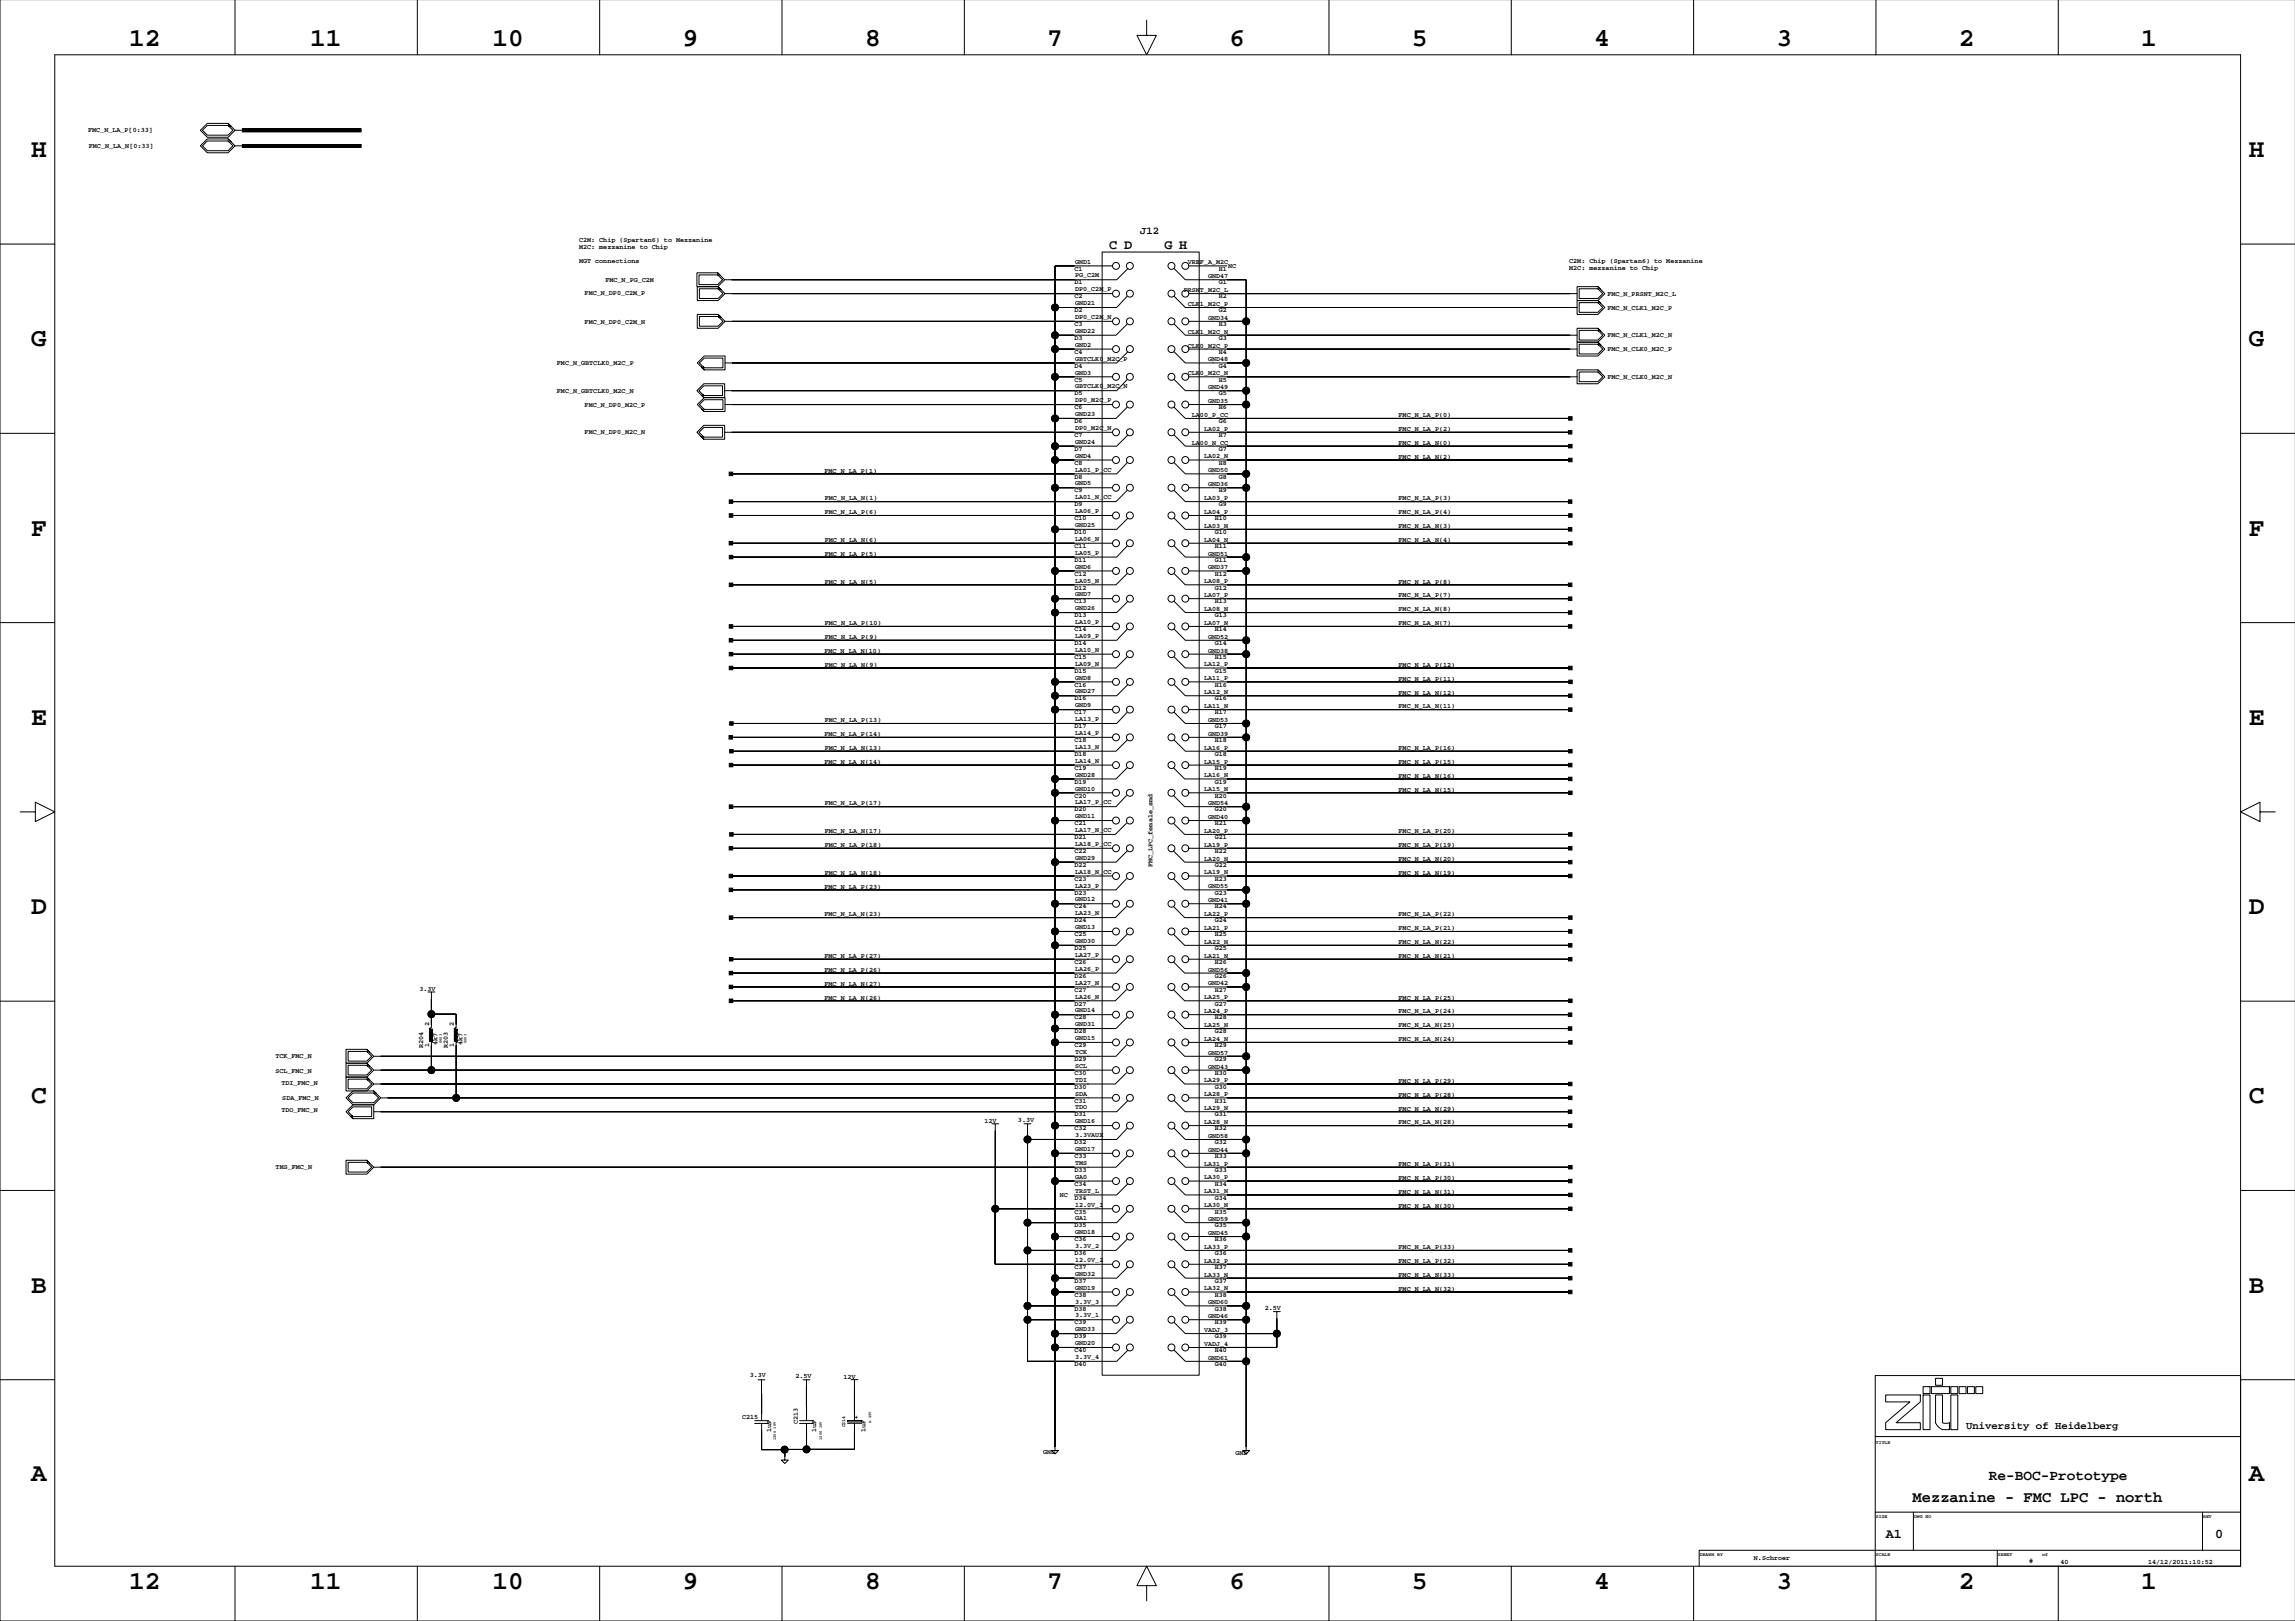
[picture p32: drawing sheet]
<svg xmlns="http://www.w3.org/2000/svg" width="841mm" height="594mm" viewBox="0 0 841 594" stroke-linecap="round" stroke-linejoin="round" font-family="sans-serif">
<defs><g id="words">
<g font-size="9.5">
<text x="47.4" y="16.9">12</text>
<text x="113.6" y="16.9">11</text>
<text x="180.4" y="16.9">10</text>
<text x="250.1" y="16.9">9</text>
<text x="316.9" y="16.9">8</text>
<text x="383.6" y="16.9">7</text>
<text x="450.4" y="16.9">6</text>
<text x="517.2" y="16.9">5</text>
<text x="584" y="16.9">4</text>
<text x="650.8" y="16.9">3</text>
<text x="717.6" y="16.9">2</text>
<text x="784.4" y="16.9">1</text>
<text x="11.4" y="57.5">H</text>
<text x="823.7" y="57.5">H</text>
<text x="11.4" y="126.9">G</text>
<text x="823.7" y="126.9">G</text>
<text x="11.4" y="196.2">F</text>
<text x="823.7" y="196.2">F</text>
<text x="11.4" y="265.5">E</text>
<text x="823.7" y="265.5">E</text>
<text x="11.4" y="334.8">D</text>
<text x="823.7" y="334.8">D</text>
<text x="11.4" y="404.2">C</text>
<text x="823.7" y="404.2">C</text>
<text x="11.4" y="473.5">B</text>
<text x="823.7" y="473.5">B</text>
<text x="11.4" y="542.3">A</text>
<text x="823.7" y="542.3">A</text>
<text x="47.4" y="582.2">12</text>
<text x="113.6" y="582.2">11</text>
<text x="180.4" y="582.2">10</text>
<text x="250.1" y="582.2">9</text>
<text x="316.9" y="582.2">8</text>
<text x="383.6" y="582.2">7</text>
<text x="450.4" y="582.2">6</text>
<text x="517.2" y="582.2">5</text>
<text x="584" y="582.2">4</text>
<text x="650.8" y="582.2">3</text>
<text x="717.6" y="582.2">2</text>
<text x="784.4" y="582.2">1</text>
</g>
<text font-size="5.6" x="700.6" y="550.3">Mezzanine - FMC LPC - north</text>
<text font-size="5.3" x="728.6" y="542">Re-BOC-Prototype</text>
<g font-size="4.9">
<text x="406.3" y="91.2">C D</text>
<text x="426.6" y="91.2">G H</text>
<text x="690.8" y="563.4">A1</text>
<text x="811.4" y="563.4">0</text>
</g>
<g font-size="3.9">
<text x="417.7" y="85.6">J12</text>
<text x="720.2" y="523.5">University of Heidelberg</text>
</g>
<g font-size="2.5">
<text x="32.3" y="48.4">FMC_N_LA_P[0:33]</text>
<text x="32.6" y="54">FMC_N_LA_N[0:33]</text>
<text x="212.1" y="88.7">C2M: Chip (Spartan6) to Mezzanine</text>
<text x="212.1" y="91.2">M2C: mezzanine to Chip</text>
<text x="212.1" y="96.3">MGT connections</text>
<text x="393.6" y="99.1">C1</text>
<text x="393.8" y="96.6">GND1</text>
<text x="393.8" y="101.6">PG_C2M</text>
<text x="435.1" y="96.8">VREF_A_M2C</text>
<text x="442.5" y="101.9">GND47</text>
<text x="446.5" y="99.1">H1</text>
<text x="449.9" y="98.3">NC</text>
<text x="574.8" y="96.3">C2M: Chip (Spartan6) to Mezzanine</text>
<text x="574.8" y="98.9">M2C: mezzanine to Chip</text>
<text x="221.8" y="103.3">FMC_N_PG_C2M</text>
<text x="393.6" y="104.2">D1</text>
<text x="393.8" y="106.7">DP0_C2M_P</text>
<text x="433.6" y="107">PRSNT_M2C_L</text>
<text x="446.5" y="104.2">G1</text>
<text x="214.2" y="108.1">FMC_N_DP0_C2M_P</text>
<text x="393.6" y="109.3">C2</text>
<text x="393.8" y="111.8">GND21</text>
<text x="435.1" y="112">CLK1_M2C_P</text>
<text x="446.5" y="109.3">H2</text>
<text x="588.8" y="113.4">FMC_N_CLK1_M2C_P</text>
<text x="588.8" y="108.3">FMC_N_PRSNT_M2C_L</text>
<text x="214.2" y="118.5">FMC_N_DP0_C2M_N</text>
<text x="393.6" y="114.4">D2</text>
<text x="393.6" y="119.4">C3</text>
<text x="393.8" y="116.9">DP0_C2M_N</text>
<text x="442.5" y="117.1">GND34</text>
<text x="446.5" y="114.4">G2</text>
<text x="446.5" y="119.4">H3</text>
<text x="393.6" y="124.5">D3</text>
<text x="393.8" y="122">GND22</text>
<text x="435.1" y="122.2">CLK1_M2C_N</text>
<text x="446.5" y="124.5">G3</text>
<text x="588.8" y="123.6">FMC_N_CLK1_M2C_N</text>
<text x="393.6" y="129.6">C4</text>
<text x="393.8" y="127">GND2</text>
<text x="435.1" y="127.3">CLK0_M2C_P</text>
<text x="446.5" y="129.6">H4</text>
<text x="588.8" y="128.6">FMC_N_CLK0_M2C_P</text>
<text x="204" y="133.8">FMC_N_GBTCLK0_M2C_P</text>
<text x="393.6" y="134.7">D4</text>
<text x="393.8" y="137.2">GND3</text>
<text x="393.8" y="132.1">GBTCLK0_M2C_P</text>
<text x="435.1" y="137.4">CLK0_M2C_N</text>
<text x="442.5" y="132.4">GND48</text>
<text x="446.5" y="134.7">G4</text>
<text x="204" y="143.9">FMC_N_GBTCLK0_M2C_N</text>
<text x="393.6" y="139.7">C5</text>
<text x="393.8" y="142.3">GBTCLK0_M2C_N</text>
<text x="442.5" y="142.5">GND49</text>
<text x="446.5" y="139.7">H5</text>
<text x="588.8" y="138.8">FMC_N_CLK0_M2C_N</text>
<text x="214.2" y="149">FMC_N_DP0_M2C_P</text>
<text x="393.6" y="144.8">D5</text>
<text x="393.6" y="149.9">C6</text>
<text x="393.8" y="147.3">DP0_M2C_P</text>
<text x="442.5" y="147.6">GND35</text>
<text x="446.5" y="144.8">G5</text>
<text x="446.5" y="149.9">H6</text>
<text x="393.6" y="155">D6</text>
<text x="393.8" y="152.4">GND23</text>
<text x="436.6" y="152.7">LA00_P_CC</text>
<text x="446.5" y="155">G6</text>
<text x="512.3" y="152.8">FMC_N_LA_P(0)</text>
<text x="214.2" y="159.1">FMC_N_DP0_M2C_N</text>
<text x="393.6" y="160.1">C7</text>
<text x="393.8" y="157.5">DP0_M2C_N</text>
<text x="441" y="157.8">LA02_P</text>
<text x="446.5" y="160.1">H7</text>
<text x="512.3" y="157.9">FMC_N_LA_P(2)</text>
<text x="393.6" y="165.1">D7</text>
<text x="393.8" y="167.7">GND4</text>
<text x="393.8" y="162.6">GND24</text>
<text x="436.6" y="162.8">LA00_N_CC</text>
<text x="441" y="167.9">LA02_N</text>
<text x="446.5" y="165.1">G7</text>
<text x="512.3" y="163">FMC_N_LA_N(0)</text>
<text x="302" y="173.1">FMC_N_LA_P(1)</text>
<text x="393.6" y="170.2">C8</text>
<text x="393.8" y="172.7">LA01_P_CC</text>
<text x="442.5" y="173">GND50</text>
<text x="446.5" y="170.2">H8</text>
<text x="512.3" y="168.1">FMC_N_LA_N(2)</text>
<text x="393.6" y="175.3">D8</text>
<text x="393.8" y="177.8">GND5</text>
<text x="442.5" y="178.1">GND36</text>
<text x="446.5" y="175.3">G8</text>
<text x="302.1" y="183.3">FMC_N_LA_N(1)</text>
<text x="393.6" y="185.5">D9</text>
<text x="393.6" y="180.4">C9</text>
<text x="393.8" y="182.9">LA01_N_CC</text>
<text x="441" y="183.2">LA03_P</text>
<text x="446.5" y="185.5">G9</text>
<text x="446.5" y="180.4">H9</text>
<text x="512.3" y="183.3">FMC_N_LA_P(3)</text>
<text x="302.1" y="188.4">FMC_N_LA_P(6)</text>
<text x="393.6" y="190.5">C10</text>
<text x="393.8" y="188">LA06_P</text>
<text x="441" y="188.2">LA04_P</text>
<text x="445" y="190.5">H10</text>
<text x="512.3" y="188.4">FMC_N_LA_P(4)</text>
<text x="393.6" y="195.6">D10</text>
<text x="393.8" y="193.1">GND25</text>
<text x="441" y="193.3">LA03_N</text>
<text x="445" y="195.6">G10</text>
<text x="512.3" y="193.4">FMC_N_LA_N(3)</text>
<text x="302.1" y="203.6">FMC_N_LA_P(5)</text>
<text x="302.1" y="198.5">FMC_N_LA_N(6)</text>
<text x="393.6" y="200.7">C11</text>
<text x="393.8" y="198.1">LA06_N</text>
<text x="393.8" y="203.2">LA05_P</text>
<text x="441" y="198.4">LA04_N</text>
<text x="442.5" y="203.5">GND51</text>
<text x="445" y="200.7">H11</text>
<text x="512.3" y="198.5">FMC_N_LA_N(4)</text>
<text x="393.6" y="205.8">D11</text>
<text x="393.8" y="208.3">GND6</text>
<text x="442.5" y="208.5">GND37</text>
<text x="445" y="205.8">G11</text>
<text x="302.1" y="213.8">FMC_N_LA_N(5)</text>
<text x="393.6" y="215.9">D12</text>
<text x="393.6" y="210.9">C12</text>
<text x="393.8" y="213.4">LA05_N</text>
<text x="441" y="213.6">LA08_P</text>
<text x="445" y="215.9">G12</text>
<text x="445" y="210.9">H12</text>
<text x="512.3" y="213.8">FMC_N_LA_P(8)</text>
<text x="393.6" y="221">C13</text>
<text x="393.8" y="218.5">GND7</text>
<text x="441" y="218.7">LA07_P</text>
<text x="445" y="221">H13</text>
<text x="512.3" y="218.8">FMC_N_LA_P(7)</text>
<text x="393.6" y="226.1">D13</text>
<text x="393.8" y="223.5">GND26</text>
<text x="441" y="223.8">LA08_N</text>
<text x="445" y="226.1">G13</text>
<text x="512.3" y="223.9">FMC_N_LA_N(8)</text>
<text x="302.1" y="229">FMC_N_LA_P(10)</text>
<text x="393.6" y="231.2">C14</text>
<text x="393.8" y="228.6">LA10_P</text>
<text x="393.8" y="233.7">LA09_P</text>
<text x="441" y="228.9">LA07_N</text>
<text x="442.5" y="233.9">GND52</text>
<text x="445" y="231.2">H14</text>
<text x="512.3" y="229">FMC_N_LA_N(7)</text>
<text x="302" y="239.2">FMC_N_LA_N(10)</text>
<text x="302.1" y="234.1">FMC_N_LA_P(9)</text>
<text x="393.6" y="236.2">D14</text>
<text x="393.8" y="238.8">LA10_N</text>
<text x="442.5" y="239">GND38</text>
<text x="445" y="236.2">G14</text>
<text x="302.1" y="244.2">FMC_N_LA_N(9)</text>
<text x="393.6" y="241.3">C15</text>
<text x="393.8" y="243.8">LA09_N</text>
<text x="441" y="244.1">LA12_P</text>
<text x="445" y="241.3">H15</text>
<text x="512.3" y="244.2">FMC_N_LA_P(12)</text>
<text x="393.6" y="246.4">D15</text>
<text x="393.6" y="251.5">C16</text>
<text x="393.8" y="248.9">GND8</text>
<text x="441" y="249.2">LA11_P</text>
<text x="445" y="246.4">G15</text>
<text x="445" y="251.5">H16</text>
<text x="512.3" y="249.3">FMC_N_LA_P(11)</text>
<text x="393.6" y="256.6">D16</text>
<text x="393.8" y="254">GND27</text>
<text x="441" y="254.3">LA12_N</text>
<text x="445" y="256.6">G16</text>
<text x="512.3" y="254.4">FMC_N_LA_N(12)</text>
<text x="393.6" y="261.6">C17</text>
<text x="393.8" y="259.1">GND9</text>
<text x="441" y="259.3">LA11_N</text>
<text x="445" y="261.6">H17</text>
<text x="512.3" y="259.5">FMC_N_LA_N(11)</text>
<text x="302" y="269.6">FMC_N_LA_P(14)</text>
<text x="302.1" y="264.6">FMC_N_LA_P(13)</text>
<text x="393.6" y="266.7">D17</text>
<text x="393.8" y="269.2">LA14_P</text>
<text x="393.8" y="264.2">LA13_P</text>
<text x="442.5" y="269.5">GND39</text>
<text x="442.5" y="264.4">GND53</text>
<text x="445" y="266.7">G17</text>
<text x="302.1" y="274.7">FMC_N_LA_N(13)</text>
<text x="393.6" y="271.8">C18</text>
<text x="393.8" y="274.3">LA13_N</text>
<text x="441" y="274.6">LA16_P</text>
<text x="445" y="271.8">H18</text>
<text x="512.3" y="274.7">FMC_N_LA_P(16)</text>
<text x="302" y="279.8">FMC_N_LA_N(14)</text>
<text x="393.6" y="276.9">D18</text>
<text x="393.6" y="282">C19</text>
<text x="393.8" y="279.4">LA14_N</text>
<text x="441" y="279.7">LA15_P</text>
<text x="445" y="276.9">G18</text>
<text x="445" y="282">H19</text>
<text x="512.3" y="279.8">FMC_N_LA_P(15)</text>
<text x="393.6" y="287">D19</text>
<text x="393.8" y="284.5">GND28</text>
<text x="441" y="284.7">LA16_N</text>
<text x="445" y="287">G19</text>
<text x="512.3" y="284.9">FMC_N_LA_N(16)</text>
<text x="393.6" y="292.1">C20</text>
<text x="393.8" y="289.6">GND10</text>
<text x="441" y="289.8">LA15_N</text>
<text x="445" y="292.1">H20</text>
<text x="512.3" y="289.9">FMC_N_LA_N(15)</text>
<text x="302.1" y="295">FMC_N_LA_P(17)</text>
<text x="393.6" y="297.2">D20</text>
<text x="393.8" y="299.7">GND11</text>
<text x="393.8" y="294.6">LA17_P_CC</text>
<text x="442.5" y="300">GND40</text>
<text x="442.5" y="294.9">GND54</text>
<text x="445" y="297.2">G20</text>
<text x="302.1" y="305.2">FMC_N_LA_N(17)</text>
<text x="393.6" y="302.3">C21</text>
<text x="393.8" y="304.8">LA17_N_CC</text>
<text x="441" y="305">LA20_P</text>
<text x="445" y="302.3">H21</text>
<text x="512.3" y="305.2">FMC_N_LA_P(20)</text>
<text x="302.1" y="310.3">FMC_N_LA_P(18)</text>
<text x="393.6" y="307.3">D21</text>
<text x="393.8" y="309.9">LA18_P_CC</text>
<text x="441" y="310.1">LA19_P</text>
<text x="445" y="307.3">G21</text>
<text x="512.3" y="310.3">FMC_N_LA_P(19)</text>
<text x="393.6" y="317.5">D22</text>
<text x="393.6" y="312.4">C22</text>
<text x="393.8" y="314.9">GND29</text>
<text x="422.2" y="317.6" transform="rotate(-90 422.2 317.6)">FMC_LPC_female_smd</text>
<text x="441" y="315.2">LA20_N</text>
<text x="445" y="317.5">G22</text>
<text x="445" y="312.4">H22</text>
<text x="512.3" y="315.3">FMC_N_LA_N(20)</text>
<text x="302.1" y="320.4">FMC_N_LA_N(18)</text>
<text x="393.6" y="322.6">C23</text>
<text x="393.8" y="320">LA18_N_CC</text>
<text x="441" y="320.3">LA19_N</text>
<text x="445" y="322.6">H23</text>
<text x="512.3" y="320.4">FMC_N_LA_N(19)</text>
<text x="302" y="325.5">FMC_N_LA_P(23)</text>
<text x="393.6" y="327.7">D23</text>
<text x="393.8" y="325.1">LA23_P</text>
<text x="442.5" y="325.4">GND55</text>
<text x="445" y="327.7">G23</text>
<text x="302" y="335.7">FMC_N_LA_N(23)</text>
<text x="393.6" y="332.7">C24</text>
<text x="393.8" y="330.2">GND12</text>
<text x="393.8" y="335.3">LA23_N</text>
<text x="441" y="335.5">LA22_P</text>
<text x="442.5" y="330.4">GND41</text>
<text x="445" y="332.7">H24</text>
<text x="512.3" y="335.7">FMC_N_LA_P(22)</text>
<text x="393.6" y="337.8">D24</text>
<text x="393.8" y="340.3">GND13</text>
<text x="441" y="340.6">LA21_P</text>
<text x="445" y="337.8">G24</text>
<text x="512.3" y="340.7">FMC_N_LA_P(21)</text>
<text x="393.6" y="348">D25</text>
<text x="393.6" y="342.9">C25</text>
<text x="393.8" y="345.4">GND30</text>
<text x="441" y="345.7">LA22_N</text>
<text x="445" y="348">G25</text>
<text x="445" y="342.9">H25</text>
<text x="512.3" y="345.8">FMC_N_LA_N(22)</text>
<text x="302" y="350.9">FMC_N_LA_P(27)</text>
<text x="393.6" y="353.1">C26</text>
<text x="393.8" y="350.5">LA27_P</text>
<text x="441" y="350.8">LA21_N</text>
<text x="445" y="353.1">H26</text>
<text x="512.3" y="350.9">FMC_N_LA_N(21)</text>
<text x="302" y="356">FMC_N_LA_P(26)</text>
<text x="393.6" y="358.1">D26</text>
<text x="393.8" y="355.6">LA26_P</text>
<text x="442.5" y="355.8">GND56</text>
<text x="445" y="358.1">G26</text>
<text x="153.6" y="362.9">3.3V</text>
<text x="302" y="361">FMC_N_LA_N(27)</text>
<text x="393.6" y="363.2">C27</text>
<text x="393.8" y="360.7">LA27_N</text>
<text x="393.8" y="365.7">LA26_N</text>
<text x="441" y="366">LA25_P</text>
<text x="442.5" y="360.9">GND42</text>
<text x="445" y="363.2">H27</text>
<text x="302" y="366.1">FMC_N_LA_N(26)</text>
<text x="393.6" y="368.3">D27</text>
<text x="393.8" y="370.8">GND14</text>
<text x="441" y="371.1">LA24_P</text>
<text x="445" y="368.3">G27</text>
<text x="512.3" y="371.2">FMC_N_LA_P(24)</text>
<text x="512.3" y="366.1">FMC_N_LA_P(25)</text>
<text x="157.2" y="375.7" transform="rotate(-90 157.2 375.7)">2</text>
<text x="166.3" y="375.7" transform="rotate(-90 166.3 375.7)">2</text>
<text x="393.6" y="373.4">C28</text>
<text x="393.8" y="375.9">GND31</text>
<text x="441" y="376.1">LA25_N</text>
<text x="445" y="373.4">H28</text>
<text x="512.3" y="376.3">FMC_N_LA_N(25)</text>
<text x="155" y="384" transform="rotate(-90 155 384)">R204</text>
<text x="157.2" y="383.4" transform="rotate(-90 157.2 383.4)">1</text>
<text x="160.3" y="382.7" transform="rotate(-90 160.3 382.7)">4k7</text>
<text x="164" y="384" transform="rotate(-90 164 384)">R203</text>
<text x="166.3" y="383.4" transform="rotate(-90 166.3 383.4)">1</text>
<text x="169.4" y="382.7" transform="rotate(-90 169.4 382.7)">4k7</text>
<text x="393.6" y="378.5">D28</text>
<text x="393.6" y="383.5">C29</text>
<text x="393.8" y="381">GND15</text>
<text x="441" y="381.2">LA24_N</text>
<text x="445" y="378.5">G28</text>
<text x="445" y="383.5">H29</text>
<text x="512.3" y="381.4">FMC_N_LA_N(24)</text>
<text x="100.9" y="387.6">TCK_FMC_N</text>
<text x="393.6" y="388.6">D29</text>
<text x="393.8" y="386.1">TCK</text>
<text x="442.5" y="386.3">GND57</text>
<text x="445" y="388.6">G29</text>
<text x="100.9" y="393">SCL_FMC_N</text>
<text x="393.6" y="393.7">C30</text>
<text x="393.8" y="391.1">SCL</text>
<text x="442.5" y="391.4">GND43</text>
<text x="445" y="393.7">H30</text>
<text x="103.1" y="397.3">TDI_FMC_N</text>
<text x="393.6" y="398.8">D30</text>
<text x="393.8" y="401.3">SDA</text>
<text x="393.8" y="396.2">TDI</text>
<text x="441" y="401.5">LA28_P</text>
<text x="441" y="396.5">LA29_P</text>
<text x="445" y="398.8">G30</text>
<text x="512.3" y="401.7">FMC_N_LA_P(28)</text>
<text x="512.3" y="396.6">FMC_N_LA_P(29)</text>
<text x="103.1" y="407.5">TDO_FMC_N</text>
<text x="103.4" y="402.8">SDA_FMC_N</text>
<text x="393.6" y="403.8">C31</text>
<text x="393.8" y="406.4">TDO</text>
<text x="441" y="406.6">LA29_N</text>
<text x="445" y="403.8">H31</text>
<text x="512.3" y="406.8">FMC_N_LA_N(29)</text>
<text x="360.6" y="411.2">12V</text>
<text x="372.9" y="411">3.3V</text>
<text x="393.6" y="408.9">D31</text>
<text x="393.8" y="411.4">GND16</text>
<text x="441" y="411.7">LA28_N</text>
<text x="445" y="408.9">G31</text>
<text x="512.3" y="411.8">FMC_N_LA_N(28)</text>
<text x="393.6" y="419.1">D32</text>
<text x="393.6" y="414">C32</text>
<text x="393.8" y="416.5">3.3VAUX</text>
<text x="442.5" y="416.8">GND58</text>
<text x="445" y="419.1">G32</text>
<text x="445" y="414">H32</text>
<text x="393.6" y="424.2">C33</text>
<text x="393.8" y="421.6">GND17</text>
<text x="442.5" y="421.9">GND44</text>
<text x="445" y="424.2">H33</text>
<text x="101" y="428.2">TMS_FMC_N</text>
<text x="393.6" y="429.2">D33</text>
<text x="393.8" y="431.8">GA0</text>
<text x="393.8" y="426.7">TMS</text>
<text x="441" y="426.9">LA31_P</text>
<text x="445" y="429.2">G33</text>
<text x="512.3" y="427.1">FMC_N_LA_P(31)</text>
<text x="393.6" y="434.3">C34</text>
<text x="393.8" y="436.8">TRST_L</text>
<text x="441" y="432">LA30_P</text>
<text x="441" y="437.1">LA31_N</text>
<text x="445" y="434.3">H34</text>
<text x="512.3" y="432.2">FMC_N_LA_P(30)</text>
<text x="512.3" y="437.2">FMC_N_LA_N(31)</text>
<text x="388.3" y="438.5">NC</text>
<text x="393.6" y="439.4">D34</text>
<text x="393.8" y="441.9">12.0V_1</text>
<text x="441" y="442.2">LA30_N</text>
<text x="445" y="439.4">G34</text>
<text x="512.3" y="442.3">FMC_N_LA_N(30)</text>
<text x="393.6" y="449.6">D35</text>
<text x="393.6" y="444.5">C35</text>
<text x="393.8" y="447">GA1</text>
<text x="442.5" y="447.3">GND59</text>
<text x="445" y="449.6">G35</text>
<text x="445" y="444.5">H35</text>
<text x="393.6" y="454.6">C36</text>
<text x="393.8" y="452.1">GND18</text>
<text x="442.5" y="452.3">GND45</text>
<text x="445" y="454.6">H36</text>
<text x="393.6" y="459.7">D36</text>
<text x="393.8" y="457.2">3.3V_2</text>
<text x="441" y="457.4">LA33_P</text>
<text x="445" y="459.7">G36</text>
<text x="512.3" y="457.5">FMC_N_LA_P(33)</text>
<text x="393.6" y="464.8">C37</text>
<text x="393.8" y="462.2">12.0V_2</text>
<text x="393.8" y="467.3">GND32</text>
<text x="441" y="462.5">LA32_P</text>
<text x="441" y="467.6">LA33_N</text>
<text x="445" y="464.8">H37</text>
<text x="512.3" y="462.6">FMC_N_LA_P(32)</text>
<text x="512.3" y="467.7">FMC_N_LA_N(33)</text>
<text x="393.6" y="469.9">D37</text>
<text x="393.8" y="472.4">GND19</text>
<text x="441" y="472.6">LA32_N</text>
<text x="445" y="469.9">G37</text>
<text x="512.3" y="472.8">FMC_N_LA_N(32)</text>
<text x="393.6" y="475">C38</text>
<text x="393.8" y="477.5">3.3V_3</text>
<text x="442.5" y="477.7">GND60</text>
<text x="445" y="475">H38</text>
<text x="463.3" y="479.7">2.5V</text>
<text x="393.6" y="480">D38</text>
<text x="393.6" y="485.1">C39</text>
<text x="393.8" y="482.6">3.3V_1</text>
<text x="442.5" y="482.8">GND46</text>
<text x="445" y="480">G38</text>
<text x="445" y="485.1">H39</text>
<text x="393.6" y="490.2">D39</text>
<text x="393.8" y="487.6">GND33</text>
<text x="441" y="487.9">VADJ_3</text>
<text x="445" y="490.2">G39</text>
<text x="393.6" y="495.3">C40</text>
<text x="393.8" y="492.7">GND20</text>
<text x="393.8" y="497.8">3.3V_4</text>
<text x="441" y="493">VADJ_4</text>
<text x="445" y="495.3">H40</text>
<text x="393.6" y="500.3">D40</text>
<text x="442.5" y="498">GND61</text>
<text x="445" y="500.3">G40</text>
<text x="274.7" y="504.5">3.3V</text>
<text x="291.3" y="504.6">2.5V</text>
<text x="308.9" y="504.9">12V</text>
<text x="271.9" y="519.7">C215</text>
<text x="292.2" y="521.7" transform="rotate(-90 292.2 521.7)">C213</text>
<text x="313" y="519.7">+</text>
<text x="282.5" y="524.5" transform="rotate(-90 282.5 524.5)">1uF</text>
<text x="299" y="524.5" transform="rotate(-90 299 524.5)">1uF</text>
<text x="317" y="524.4" transform="rotate(-90 317 524.4)">1uF</text>
<text x="382.1" y="532.6">GND</text>
<text x="452.5" y="533">GND</text>
<text x="642.5" y="571.6">N.Schroer</text>
<text x="743.3" y="572.6">#</text>
<text x="754.7" y="573">40</text>
<text x="786.9" y="573">14/12/2011:10:52</text>
</g>
<g font-size="1.8">
<text x="309.6" y="522.8" transform="rotate(-90 309.6 522.8)">C214</text>
<text x="687.2" y="528.9">TITLE</text>
<text x="687.2" y="555.8">SIZE</text>
<text x="701.1" y="555.8">DWG NO</text>
<text x="807" y="555.8">REV</text>
<text x="622.7" y="569.8">DRAWN BY</text>
<text x="687.2" y="569.8">SCALE</text>
<text x="731.9" y="569.8">SHEET</text>
<text x="748.1" y="569.8">of</text>
</g>
<g font-size="1.4">
<text x="161.9" y="382.1" transform="rotate(-90 161.9 382.1)">0603</text>
<text x="170.9" y="382.1" transform="rotate(-90 170.9 382.1)">0603</text>
<text x="319.1" y="521.2" transform="rotate(-90 319.1 521.2)">A 25V</text>
<text x="284.2" y="527.5" transform="rotate(-90 284.2 527.5)">1206 16V</text>
<text x="301.1" y="527.4" transform="rotate(-90 301.1 527.4)">1206 16V</text>
</g>
</g></defs>
<g fill="none" stroke="#000" stroke-width=".37">
<path d="M0 -.1v593.8h840.7M86.1 0v20.1M152.9 0v20.1M219.7 0v20.1M286.4 0v20.1M353.2 0v20.1M420 7.4v5.6h3.6l-3.6 7.1-3.5-7.1h3.5M486.8 0v20.1M553.6 0v20.1M620.4 0v20.1M687.2 0v20.1M754 0v20.1"/>
<path d="M20.1 20.1h800.6v553.6h-800.6zM83.6 45.2l1 1-1-1h-7.7l-2.5 2.5 2.5 2.6h7.7l2.5-2.6-1.5-1.5M83.6 46l.2 .2-.2-.2h-7.7l-1.7 1.7 1.7 1.8h7.7l1.7-1.8-1.5-1.5M83.6 50.9l1 1-1-1h-7.7l-2.5 2.5 2.5 2.6h7.7l2.5-2.6-1.5-1.5M83.6 51.6l.2 .3-.2-.3h-7.7l-1.7 1.8 1.7 1.8h7.7l1.7-1.8-1.5-1.5M86.1 47.7h2.5M86.1 53.4h2.5M88.6 47.7h.1M88.6 53.4h.1M0 89.4h20.1M262.9 99.9l1 1-1-1h-7.6v5.1h7.6l2.5-2.5-1.5-1.6M403.7 92.3h35.6v411.4h-35.6z"/>
<path d="M407.5 97.4h-21v433.9h-1.3l1.3 1.2 1.2-1.2h-1.2M413.1 98.4l-4 4.1h-143.7M430.1 98.4l4.1 4.1h22.3v428.8h-1.3l1.3 1.2 1.2-1.2h-1.2M435.5 97.4h13.9M820.7 89.4h20M262.9 100.7l.3 .2-.3-.2h-6.9v3.5h6.9l1.8-1.7-1.5-1.6M263 105.8l.3 .2-.3-.2h-6.8v3.5h6.8l1.8-1.8-1.5-1.5M263 105l1.1 1-1.1-1h-7.6v5.1h7.6l2.6-2.6-1.5-1.5M263 115.9l.3 .3-.3-.3h-6.8v3.6h6.8l1.8-1.8-1.5-1.5M263 115.2l1.1 1-1.1-1h-7.6v5h7.6l2.6-2.5-1.5-1.5M265.6 107.5h141.9M265.6 117.7h141.9"/>
<path d="M268 102.5h.1M268.1 107.5h.1M268.1 117.7h.1M412.9 108.6l-3.8 4h-22.6M412.9 118.7l-4.1 4.1h-22.3M430.1 108.6l4.1 4h143.5M430.1 118.7l4.1 4.1h143.5M435.5 107.5h142.2M435.5 117.7h21M575.2 112.6h.1M575.2 107.5h.1M585.3 110.8l.3 .3-.3-.3h-6.8v3.6h6.8l1.8-1.8-1.5-1.5"/>
<path d="M585.3 110.1l1 1-1-1h-7.6v5.1h7.6l2.6-2.6-1.6-1.5M585.3 105.8l.3 .2-.3-.2h-6.8v3.5h6.8l1.8-1.8-1.5-1.5M585.3 105l1 1-1-1h-7.6v5.1h7.6l2.6-2.6-1.6-1.5M256.9 134.5l-1.5-1.6 2.6-2.5h7.6v5.1h-7.6l-1.1-1 1.1 1M257.7 134.5l-1.5-1.6 1.8-1.7h6.8v3.5h-6.8l-.3-.2 .3 .2M268.1 132.9h.1M386.5 127.9h.1M386.5 122.8h.1M386.5 127.9h21M386.5 138h21M412.9 139l-3.8 4.1h-143.7M413.1 128.9l-4 4h-143.5"/>
<path d="M430.1 128.9l4.1 4h22.3M430.1 139l4.1 4.1h22.3M435.5 127.9h142.2M435.5 138h142.2M456.5 132.9h.1M575.2 122.8h.1M575.2 127.9h.1M575.2 138h.1M585.3 121l.3 .3-.3-.3h-6.8v3.6h6.8l1.8-1.8-1.5-1.5M585.3 120.2l1 1.1-1-1.1h-7.6v5.1h7.6l2.6-2.5-1.6-1.5M585.3 126.1l.3 .2-.3-.2h-6.8v3.5h6.8l1.8-1.7-1.5-1.6M585.3 125.3l1 1-1-1h-7.6v5.1h7.6l2.6-2.5-1.6-1.6"/>
<path d="M585.3 136.2l.3 .3-.3-.3h-6.8v3.6h6.8l1.8-1.8-1.5-1.5M585.3 135.5l1 1-1-1h-7.6v5.1h7.6l2.6-2.6-1.6-1.5M0 158.7h20.1M256.8 159.9l-1.5-1.6 2.5-2.5h7.6v5.1h-7.6l-1-1 1 1M256.8 144.6l-1.5-1.5 2.5-2.5h7.6v5h-7.6l-1-1 1 1M256.9 149.7l-1.5-1.5 2.6-2.6h7.6v5.1h-7.6l-1.1-1 1.1 1M257.6 159.9l-1.6-1.6 1.8-1.7h6.9v3.5h-6.9l-.2-.2 .2 .2M257.6 144.6l-1.6-1.5 1.8-1.8h6.9v3.6h-6.9l-.2-.3 .2 .3M257.7 149.7l-1.5-1.5 1.8-1.8h6.8v3.6h-6.8l-.3-.3 .3 .3M265.4 158.3h142.1M265.6 148.2h141.9M268 158.3h.1"/>
<path d="M268 143.1h.1M268.1 148.2h.1M412.9 149.2l-4.1 4.1h-22.3M413.1 159.4l-4 4h-22.6M430.1 149.2l4.1 4.1h141M430.1 159.4l4.1 4h141M435.5 148.2h21M435.5 158.3h139.6M820.7 158.7h20M386.5 168.5h21M386.5 178.6h21M412.9 169.5l-3.8 4.1h-141.4"/>
<path d="M412.9 179.7l-4.1 4h-141M430.1 169.5l4.1 4.1h22.3M430.1 179.7l4.1 4h140.9M435.5 168.5h139.7M435.5 178.6h21M267.7 199h139.8M267.8 188.8h139.7M412.9 200l-3.8 4h-141.3M413.1 189.8l-4 4.1h-22.6M430.1 189.8l4.1 4.1h140.9M430.1 200l4.1 4h22.3M435.5 188.8h139.7"/>
<path d="M435.5 199h139.7M386.5 209.1h21M386.5 219.3h21M412.9 210.1l-4.1 4.1h-141M430.1 210.1l4.1 4.1h140.9M435.5 209.1h21M435.5 219.3h139.6M0 228h20.1M267.8 229.4h139.7M267.8 239.6h139.7M412.9 230.5l-3.8 4h-141.3M413.1 220.3l-4 4.1h-22.6"/>
<path d="M430.1 220.3l4.1 4.1h140.9M430.1 230.5l4.1 4h22.3M435.5 229.4h139.6M435.5 239.6h21M820.7 228h20M386.5 249.8h21M386.5 259.9h21M412.9 240.6l-4.1 4.1h-141M413.1 250.8l-4 4h-22.6M430.1 240.6l4.1 4.1h141M430.1 250.8l4.1 4h141M435.5 249.8h139.8"/>
<path d="M435.5 259.9h139.7M267.7 270.1h139.8M412.9 260.9l-3.8 4.1h-141.2M412.9 271.1l-4.1 4h-140.9M430.1 260.9l4.1 4.1h22.3M430.1 271.1l4.1 4h141M435.5 270.1h21M456.5 270.1h.1M7.4 297.4h5.6v-3.6l7.1 3.6-7.1 3.5v-3.5M267.8 280.2h139.5M267.8 295.5h130.8M386.5 285.3h.1"/>
<path d="M386.5 290.4h20.8M386.5 285.3h12.1M412.6 291.4l-3.8 4.1h-10.4M412.9 281.2l-4.1 4.1h-10.4M429.9 281.2l4 4.1h10.2M429.9 291.4l4 4.1h10.2M435.2 280.2h8.9M435.2 290.4h8.9M444.3 280.2h130.9M444.3 290.4h130.9M444.3 285.3h130.9M444.3 295.5h12.2"/>
<path d="M827.9 297.4v-3.6l-7.2 3.6 7.2 3.5v-3.5h5.5M267.7 310.7h139.6M267.9 305.6h130.7M386.5 300.5h20.8M386.5 315.8h12.1M412.6 301.6l-4.1 4h-10.1M412.9 311.7l-4.1 4.1h-10.4M429.9 301.6l4 4h10.2M429.9 311.7l4 4.1h10.2M435.2 300.5h8.9M435.2 310.7h8.9M444.3 300.5h12.2"/>
<path d="M444.3 310.7h130.9M444.3 305.6h130.9M444.3 315.8h130.9M267.7 320.9h139.6M267.7 325.9h130.9M267.8 336.1h130.8M386.5 331h20.8M412.6 321.9l-3.8 4h-10.4M412.6 332l-4.1 4.1h-10.1M429.9 321.9l4 4h10.2M429.9 332l4 4.1h10.2M435.2 320.9h8.9"/>
<path d="M435.2 331h8.9M444.3 320.9h130.9M444.3 331h12.2M444.3 325.9h12.2M444.3 336.1h130.9M267.7 356.4h130.9M267.8 351.3h139.5M386.5 341.2h20.8M386.5 346.3h12.1M412.6 352.3l-3.8 4.1h-10.4M412.9 342.2l-4.1 4.1h-10.4M429.9 342.2l4 4.1h10.2"/>
<path d="M429.9 352.3l4 4.1h10.2M435.2 341.2h8.9M435.2 351.3h8.9M444.3 341.2h130.9M444.3 351.3h130.9M444.3 346.3h130.9M444.3 356.4h12.2M0 366.7h20.1M156.8 363.3h1.2v13l-.7 .5 1.2 .2-1.2 .3 1.2 .2-1.2 .3 1.2 .2-1.2 .3 1.2 .2-1.2 .3 1.2 .2-1.2 .3 1.2 .3-1.2 .2 1.2 .3-1.2 .2 1.2 .3-1.2 .2 1.2 .3-1.2 .2 1.2 .3-.5 .2v10.2M158 365.9h.1M158 371.4h9.1v4.9l-.8 .5 1.3 .2-1.3 .3 1.3 .2-1.3 .3 1.3 .2-1.3 .3 1.3 .2-1.3 .3 1.3 .2-1.3 .3 1.3 .3-1.3 .2 1.3 .3-1.3 .2 1.3 .3-1.3 .2 1.3 .3-1.3 .2 1.3 .3-.5 .2v20.3M158 363.3h1.3"/>
<path d="M267.7 361.5h139.6M267.8 366.6h130.8M386.5 371.6h20.8M386.5 376.7h12.1M412.6 362.5l-4.1 4.1h-10.1M412.9 372.7l-4.1 4h-10.4M429.9 362.5l4 4.1h10.2M429.9 372.7l4 4h10.2M435.2 361.5h8.9M435.2 371.6h8.9M444.3 361.5h12.2M444.3 371.6h130.8"/>
<path d="M444.3 366.6h130.9M444.3 376.7h130.8M820.7 366.7h20M134.4 385.1l.2 .3-.2-.3h-6.9v3.6h6.9l1.7-1.8-1.5-1.5M134.4 384.3l1 1.1-1-1.1h-7.6v5.1h7.6l2.5-2.5-1.5-1.5M134.4 395.3l.2 .2-.2-.2h-6.9v3.5h6.9l1.7-1.8-1.5-1.5M134.4 394.5l1 1-1-1h-7.6v5.1h7.6l2.5-2.6-1.5-1.5M134.4 390.2l.2 .2-.2-.2h-6.9v3.5h6.9l1.7-1.7-1.5-1.6M134.4 389.4l1 1-1-1h-7.6v5.1h7.6l2.5-2.5-1.5-1.6M136.9 399.6l1 1-1-1h-7.6l-2.5 2.5 2.5 2.6h7.6l2.5-2.6-1.5-1.5M136.9 392h270.4M136.9 386.9h261.7"/>
<path d="M136.9 397h261.7M139.4 386.9h.1M139.4 397h.1M139.4 392h.1M386.5 381.8h20.8M412.6 382.8l-3.8 4.1h-10.4M412.6 393l-4.1 4h-10.1M429.9 382.8l4 4.1h10.2M429.9 393l4 4h10.2M435.2 381.8h8.9M435.2 392h8.9M444.3 381.8h130.9"/>
<path d="M444.3 392h12.2M444.3 386.9h12.2M444.3 397h130.9M128.3 408.7l-1.5-1.5 2.5-2.5h7.6v5h-7.6l-1-1 1 1M129 408.7l-1.5-1.5 1.8-1.8h6.8v3.6h-6.8l-.3-.3 .3 .3M136.9 400.3l.3 .3-.3-.3h-7.6l-1.8 1.8 1.8 1.8h7.6l1.8-1.8-1.5-1.5M139.4 407.2h.1M139.4 402.1h268.1M142 402.1h.1M363.3 411.6h1.3v31.1M364.6 414.2h.1M364.6 411.6h1.2"/>
<path d="M375.1 411.6h1.3v87h32.7l4-4M376.4 414.2h.1M376.4 411.6h1.3M386.5 412.3h21M412.9 413.3l-3.8 4.1h-32.7M413.1 403.1l-4 4.1h-272.2M430.1 403.1l4.1 4.1h140.9M430.1 413.3l4.1 4.1h22.3M435.5 402.1h139.7M435.5 412.3h139.7M0 436h20.1M134.4 425.7l.2 .3-.2-.3h-6.9v3.6h6.9l1.7-1.8-1.5-1.5"/>
<path d="M134.4 425l1 1-1-1h-7.6v5.1h7.6l2.5-2.6-1.5-1.5M139.4 427.5h.1M386.5 422.4h21M386.5 432.6h21M412.9 423.4l-4.1 4.1h-271.9M413.1 433.6l-4 4.1h-15.5M430.1 423.4l4.1 4.1h141M430.1 433.6l4.1 4.1h141M435.5 422.4h21M435.5 432.6h139.7M820.7 436h20M386.5 452.9h21"/>
<path d="M407.5 442.7h-43v20.4h43M412.9 443.8l-3.8 4h-32.7M412.9 453.9l-4.1 4.1h-32.4M430.1 443.8l4.1 4h22.3M430.1 453.9l4.1 4.1h141M435.5 442.7h139.7M435.5 452.9h21M456.5 447.8h.1M386.5 468.1h.1M386.5 473.2h21M412.9 474.2l-3.8 4.1h-32.7M413.1 464.1l-4 4h-22.6"/>
<path d="M430.1 464.1l4.1 4 141 .1M430.1 474.2l4.1 4.1h22.3M435.5 463.1h139.7M435.5 473.2h139.7M452 468.1v.1M376.4 483.4h31.1M386.5 493.5h21M412.9 484.4l-4.1 4.1h-22.3M430.1 484.4l4.1 4.1h33.5M430.1 494.6l4.1 4h22.3M435.5 483.4h21M466.4 480.4h1.3v13.1h-32.2"/>
<path d="M467.7 483h.1M467.7 480.4h1.3M0 505.4h20.1M277.7 505.4h1.2l.1 14.9M278.9 507.9h.1M278.9 505.4h1.3M278.9 510.5h.1M294.1 505.4h1.3v14.9M295.4 507.9h.1M295.4 505.4h1.3M295.4 515.3h.1M311.7 505.3h1.3v15"/>
<path d="M313 507.9h.1M313 505.3h1.3M686.9 503.8h133.8v69.9h-133.8zM690.7 510.9h12.7v2.6l-8.9 7.6h8.9v2.5h-12.7v-2.5l8.9-7.6h-8.9zM704.4 510.9h2.6v12.7h-2.6zM704.4 507.9h2.6v2.5h-2.6zM707.5 507.9h6.6v2.5h-6.6zM709 510.9h2.5v10.2l1.1 .2 1.5-.2v2.5h-2.6l-.5-.2-1-.8-1-1.5zM709 504.8h2.5v2.6h-2.5zM714.6 510.9h2.5v12.7h-2.5zM714.6 507.9h2.5v2.5h-2.5zM717.6 507.9h2.6v2.5h-2.6z"/>
<path d="M720.7 507.9h2.5v2.5h-2.5zM723.7 507.9h2.6v2.5h-2.6zM820.7 505.4h20M276.4 520.3h5.1M276.4 521.4h5.1M279 521.4v9.6h8.5v3.8h-1.3l1.3 1.2 1.3-1.2h-1.3M287.5 533.5h.1M292.9 520.3h5.1M292.9 521.4h5.1M295.4 521.4v9.5M307.2 530.8h.1M310.5 520.3h5v.5h-5z"/>
<path d="M310.5 521.3h5M313 521.3v9.5l-25.6 .2M386.5 530h.1M456.5 530h.1M686.9 526.2h133.8M686.9 553.9h133.8M700.9 553.9v13.9M806.8 553.9v13.9M86.1 573.7v20M152.9 573.7v20M219.7 573.7v20M286.4 573.7v20"/>
<path d="M353.2 573.7v20M486.8 573.7v20M553.6 573.7v20M620.4 573.7v20M687.2 573.7v20M731.6 567.8v5.9M754 573.7v20M820.7 567.8h-198.3v5.9M420 580.8h3.6l-3.6-7.1-3.5 7.1h3.5v5.6"/>
<circle cx="408.8" cy="97.4" r="1.27"/>
<circle cx="413.9" cy="97.4" r="1.27"/>
<circle cx="429.1" cy="97.4" r="1.27"/>
<circle cx="434.2" cy="97.4" r="1.27"/>
<circle cx="386.5" cy="112.6" r="1.27"/>
<circle cx="408.8" cy="117.7" r="1.27"/>
<circle cx="408.8" cy="107.5" r="1.27"/>
<circle cx="413.9" cy="117.7" r="1.27"/>
<circle cx="413.9" cy="107.5" r="1.27"/>
<circle cx="429.1" cy="117.7" r="1.27"/>
<circle cx="429.1" cy="107.5" r="1.27"/>
<circle cx="434.2" cy="117.7" r="1.27"/>
<circle cx="434.2" cy="107.5" r="1.27"/>
<circle cx="456.5" cy="117.7" r="1.27"/>
<circle cx="386.5" cy="138" r="1.27"/>
<circle cx="386.5" cy="122.8" r="1.27"/>
<circle cx="386.5" cy="127.9" r="1.27"/>
<circle cx="408.8" cy="127.9" r="1.27"/>
<circle cx="408.8" cy="138" r="1.27"/>
<circle cx="413.9" cy="127.9" r="1.27"/>
<circle cx="413.9" cy="138" r="1.27"/>
<circle cx="429.1" cy="138" r="1.27"/>
<circle cx="429.1" cy="127.9" r="1.27"/>
<circle cx="434.2" cy="138" r="1.27"/>
<circle cx="434.2" cy="127.9" r="1.27"/>
<circle cx="456.5" cy="132.9" r="1.27"/>
<circle cx="386.5" cy="153.3" r="1.27"/>
<circle cx="408.8" cy="148.2" r="1.27"/>
<circle cx="408.8" cy="158.3" r="1.27"/>
<circle cx="413.9" cy="148.2" r="1.27"/>
<circle cx="413.9" cy="158.3" r="1.27"/>
<circle cx="429.1" cy="158.3" r="1.27"/>
<circle cx="429.1" cy="148.2" r="1.27"/>
<circle cx="434.2" cy="158.3" r="1.27"/>
<circle cx="434.2" cy="148.2" r="1.27"/>
<circle cx="456.5" cy="143.1" r="1.27"/>
<circle cx="456.5" cy="148.2" r="1.27"/>
<circle cx="386.5" cy="168.5" r="1.27"/>
<circle cx="386.5" cy="178.6" r="1.27"/>
<circle cx="386.5" cy="163.4" r="1.27"/>
<circle cx="408.8" cy="178.6" r="1.27"/>
<circle cx="408.8" cy="168.5" r="1.27"/>
<circle cx="413.9" cy="178.6" r="1.27"/>
<circle cx="413.9" cy="168.5" r="1.27"/>
<circle cx="429.1" cy="168.5" r="1.27"/>
<circle cx="429.1" cy="178.6" r="1.27"/>
<circle cx="434.2" cy="168.5" r="1.27"/>
<circle cx="434.2" cy="178.6" r="1.27"/>
<circle cx="456.5" cy="178.6" r="1.27"/>
<circle cx="456.5" cy="173.6" r="1.27"/>
<circle cx="386.5" cy="193.9" r="1.27"/>
<circle cx="408.8" cy="188.8" r="1.27"/>
<circle cx="408.8" cy="199" r="1.27"/>
<circle cx="413.9" cy="188.8" r="1.27"/>
<circle cx="413.9" cy="199" r="1.27"/>
<circle cx="429.1" cy="188.8" r="1.27"/>
<circle cx="429.1" cy="199" r="1.27"/>
<circle cx="434.2" cy="188.8" r="1.27"/>
<circle cx="434.2" cy="199" r="1.27"/>
<circle cx="386.5" cy="209.1" r="1.27"/>
<circle cx="386.5" cy="219.3" r="1.27"/>
<circle cx="408.8" cy="209.1" r="1.27"/>
<circle cx="408.8" cy="219.3" r="1.27"/>
<circle cx="413.9" cy="209.1" r="1.27"/>
<circle cx="413.9" cy="219.3" r="1.27"/>
<circle cx="429.1" cy="209.1" r="1.27"/>
<circle cx="429.1" cy="219.3" r="1.27"/>
<circle cx="434.2" cy="209.1" r="1.27"/>
<circle cx="434.2" cy="219.3" r="1.27"/>
<circle cx="456.5" cy="209.1" r="1.27"/>
<circle cx="456.5" cy="204" r="1.27"/>
<circle cx="386.5" cy="224.4" r="1.27"/>
<circle cx="408.8" cy="229.4" r="1.27"/>
<circle cx="408.8" cy="239.6" r="1.27"/>
<circle cx="413.9" cy="229.4" r="1.27"/>
<circle cx="413.9" cy="239.6" r="1.27"/>
<circle cx="429.1" cy="229.4" r="1.27"/>
<circle cx="429.1" cy="239.6" r="1.27"/>
<circle cx="434.2" cy="229.4" r="1.27"/>
<circle cx="434.2" cy="239.6" r="1.27"/>
<circle cx="456.5" cy="234.5" r="1.27"/>
<circle cx="456.5" cy="239.6" r="1.27"/>
<circle cx="386.5" cy="259.9" r="1.27"/>
<circle cx="386.5" cy="254.8" r="1.27"/>
<circle cx="386.5" cy="249.8" r="1.27"/>
<circle cx="408.8" cy="249.8" r="1.27"/>
<circle cx="408.8" cy="259.9" r="1.27"/>
<circle cx="413.9" cy="249.8" r="1.27"/>
<circle cx="413.9" cy="259.9" r="1.27"/>
<circle cx="429.1" cy="259.9" r="1.27"/>
<circle cx="429.1" cy="249.8" r="1.27"/>
<circle cx="434.2" cy="259.9" r="1.27"/>
<circle cx="434.2" cy="249.8" r="1.27"/>
<circle cx="408.8" cy="270.1" r="1.27"/>
<circle cx="413.9" cy="270.1" r="1.27"/>
<circle cx="429.1" cy="270.1" r="1.27"/>
<circle cx="434.2" cy="270.1" r="1.27"/>
<circle cx="456.5" cy="265" r="1.27"/>
<circle cx="456.5" cy="270.1" r="1.27"/>
<circle cx="386.5" cy="285.3" r="1.27"/>
<circle cx="386.5" cy="290.4" r="1.27"/>
<circle cx="408.8" cy="280.2" r="1.27"/>
<circle cx="408.8" cy="290.4" r="1.27"/>
<circle cx="413.9" cy="280.2" r="1.27"/>
<circle cx="413.9" cy="290.4" r="1.27"/>
<circle cx="429.1" cy="280.2" r="1.27"/>
<circle cx="429.1" cy="290.4" r="1.27"/>
<circle cx="434.2" cy="280.2" r="1.27"/>
<circle cx="434.2" cy="290.4" r="1.27"/>
<circle cx="456.5" cy="295.5" r="1.27"/>
<circle cx="386.5" cy="315.8" r="1.27"/>
<circle cx="386.5" cy="300.5" r="1.27"/>
<circle cx="408.8" cy="300.5" r="1.27"/>
<circle cx="408.8" cy="310.7" r="1.27"/>
<circle cx="413.9" cy="300.5" r="1.27"/>
<circle cx="413.9" cy="310.7" r="1.27"/>
<circle cx="429.1" cy="300.5" r="1.27"/>
<circle cx="429.1" cy="310.7" r="1.27"/>
<circle cx="434.2" cy="300.5" r="1.27"/>
<circle cx="434.2" cy="310.7" r="1.27"/>
<circle cx="456.5" cy="300.5" r="1.27"/>
<circle cx="386.5" cy="331" r="1.27"/>
<circle cx="408.8" cy="320.9" r="1.27"/>
<circle cx="408.8" cy="331" r="1.27"/>
<circle cx="413.9" cy="320.9" r="1.27"/>
<circle cx="413.9" cy="331" r="1.27"/>
<circle cx="429.1" cy="320.9" r="1.27"/>
<circle cx="429.1" cy="331" r="1.27"/>
<circle cx="434.2" cy="320.9" r="1.27"/>
<circle cx="434.2" cy="331" r="1.27"/>
<circle cx="456.5" cy="325.9" r="1.27"/>
<circle cx="456.5" cy="331" r="1.27"/>
<circle cx="386.5" cy="341.2" r="1.27"/>
<circle cx="386.5" cy="346.3" r="1.27"/>
<circle cx="408.8" cy="341.2" r="1.27"/>
<circle cx="408.8" cy="351.3" r="1.27"/>
<circle cx="413.9" cy="341.2" r="1.27"/>
<circle cx="413.9" cy="351.3" r="1.27"/>
<circle cx="429.1" cy="351.3" r="1.27"/>
<circle cx="429.1" cy="341.2" r="1.27"/>
<circle cx="434.2" cy="351.3" r="1.27"/>
<circle cx="434.2" cy="341.2" r="1.27"/>
<circle cx="456.5" cy="356.4" r="1.27"/>
<circle cx="158" cy="371.4" r="1.27"/>
<circle cx="386.5" cy="371.6" r="1.27"/>
<circle cx="386.5" cy="376.7" r="1.27"/>
<circle cx="408.8" cy="371.6" r="1.27"/>
<circle cx="408.8" cy="361.5" r="1.27"/>
<circle cx="413.9" cy="371.6" r="1.27"/>
<circle cx="413.9" cy="361.5" r="1.27"/>
<circle cx="429.1" cy="371.6" r="1.27"/>
<circle cx="429.1" cy="361.5" r="1.27"/>
<circle cx="434.2" cy="371.6" r="1.27"/>
<circle cx="434.2" cy="361.5" r="1.27"/>
<circle cx="456.5" cy="361.5" r="1.27"/>
<circle cx="158" cy="392" r="1.27"/>
<circle cx="386.5" cy="381.8" r="1.27"/>
<circle cx="408.8" cy="392" r="1.27"/>
<circle cx="408.8" cy="381.8" r="1.27"/>
<circle cx="413.9" cy="392" r="1.27"/>
<circle cx="413.9" cy="381.8" r="1.27"/>
<circle cx="429.1" cy="392" r="1.27"/>
<circle cx="429.1" cy="381.8" r="1.27"/>
<circle cx="434.2" cy="392" r="1.27"/>
<circle cx="434.2" cy="381.8" r="1.27"/>
<circle cx="456.5" cy="392" r="1.27"/>
<circle cx="456.5" cy="386.9" r="1.27"/>
<circle cx="167.1" cy="402.1" r="1.27"/>
<circle cx="376.4" cy="417.4" r="1.27"/>
<circle cx="386.5" cy="412.3" r="1.27"/>
<circle cx="408.8" cy="402.1" r="1.27"/>
<circle cx="408.8" cy="412.3" r="1.27"/>
<circle cx="413.9" cy="402.1" r="1.27"/>
<circle cx="413.9" cy="412.3" r="1.27"/>
<circle cx="429.1" cy="412.3" r="1.27"/>
<circle cx="429.1" cy="402.1" r="1.27"/>
<circle cx="434.2" cy="412.3" r="1.27"/>
<circle cx="434.2" cy="402.1" r="1.27"/>
<circle cx="456.5" cy="417.4" r="1.27"/>
<circle cx="386.5" cy="432.6" r="1.27"/>
<circle cx="386.5" cy="422.4" r="1.27"/>
<circle cx="408.8" cy="432.6" r="1.27"/>
<circle cx="408.8" cy="422.4" r="1.27"/>
<circle cx="413.9" cy="432.6" r="1.27"/>
<circle cx="413.9" cy="422.4" r="1.27"/>
<circle cx="429.1" cy="422.4" r="1.27"/>
<circle cx="429.1" cy="432.6" r="1.27"/>
<circle cx="434.2" cy="432.6" r="1.27"/>
<circle cx="434.2" cy="422.4" r="1.27"/>
<circle cx="456.5" cy="422.4" r="1.27"/>
<circle cx="364.6" cy="442.7" r="1.27"/>
<circle cx="376.4" cy="458" r="1.27"/>
<circle cx="376.4" cy="447.8" r="1.27"/>
<circle cx="386.5" cy="452.9" r="1.27"/>
<circle cx="408.8" cy="452.9" r="1.27"/>
<circle cx="408.8" cy="442.7" r="1.27"/>
<circle cx="413.9" cy="452.9" r="1.27"/>
<circle cx="413.9" cy="442.7" r="1.27"/>
<circle cx="429.1" cy="442.7" r="1.27"/>
<circle cx="429.1" cy="452.9" r="1.27"/>
<circle cx="434.2" cy="442.7" r="1.27"/>
<circle cx="434.2" cy="452.9" r="1.27"/>
<circle cx="456.5" cy="447.8" r="1.27"/>
<circle cx="456.5" cy="452.9" r="1.27"/>
<circle cx="376.4" cy="478.3" r="1.27"/>
<circle cx="386.5" cy="468.1" r="1.27"/>
<circle cx="386.5" cy="473.2" r="1.27"/>
<circle cx="408.8" cy="463.1" r="1.27"/>
<circle cx="408.8" cy="473.2" r="1.27"/>
<circle cx="413.9" cy="463.1" r="1.27"/>
<circle cx="413.9" cy="473.2" r="1.27"/>
<circle cx="429.1" cy="463.1" r="1.27"/>
<circle cx="429.1" cy="473.2" r="1.27"/>
<circle cx="434.2" cy="463.1" r="1.27"/>
<circle cx="434.2" cy="473.2" r="1.27"/>
<circle cx="456.5" cy="478.3" r="1.27"/>
<circle cx="376.4" cy="483.4" r="1.27"/>
<circle cx="386.5" cy="493.5" r="1.27"/>
<circle cx="386.5" cy="488.5" r="1.27"/>
<circle cx="408.8" cy="483.4" r="1.27"/>
<circle cx="408.8" cy="493.5" r="1.27"/>
<circle cx="413.9" cy="483.4" r="1.27"/>
<circle cx="413.9" cy="493.5" r="1.27"/>
<circle cx="429.1" cy="483.4" r="1.27"/>
<circle cx="429.1" cy="493.5" r="1.27"/>
<circle cx="434.2" cy="483.4" r="1.27"/>
<circle cx="434.2" cy="493.5" r="1.27"/>
<circle cx="456.5" cy="498.6" r="1.27"/>
<circle cx="456.5" cy="483.4" r="1.27"/>
<circle cx="467.7" cy="488.5" r="1.27"/>
<circle cx="287.4" cy="531" r="1.27"/>
<circle cx="295.4" cy="530.8" r="1.27"/>
</g>
<g fill="#000" stroke="#000" stroke-width=".37">
<path d="M386.5 97.4v15.2z" fill-rule="evenodd"/>
<path d="M386.5 97.4h7.1z" fill-rule="evenodd"/>
<path d="M386.5 112.6v10.2z" fill-rule="evenodd"/>
<path d="M268.1 117.7h125.5z" fill-rule="evenodd"/>
<path d="M268.1 107.5h125.5z" fill-rule="evenodd"/>
<path d="M268 102.5h125.6z" fill-rule="evenodd"/>
<path d="M386.5 112.6h7.1z" fill-rule="evenodd"/>
<path d="M449.4 117.7h7.1z" fill-rule="evenodd"/>
<path d="M456.5 117.7v15.2z" fill-rule="evenodd"/>
<path d="M456.5 102.5v15.2z" fill-rule="evenodd"/>
<path d="M449.4 102.5h7.1z" fill-rule="evenodd"/>
<path d="M449.4 112.6h125.8z" fill-rule="evenodd"/>
<path d="M449.4 107.5h125.8z" fill-rule="evenodd"/>
<path d="M386.5 138v15.3z" fill-rule="evenodd"/>
<path d="M386.5 127.9v10.1z" fill-rule="evenodd"/>
<path d="M386.5 122.8v5.1z" fill-rule="evenodd"/>
<path d="M268.1 132.9h125.5z" fill-rule="evenodd"/>
<path d="M386.5 138h7.1z" fill-rule="evenodd"/>
<path d="M386.5 127.9h7.1z" fill-rule="evenodd"/>
<path d="M386.5 122.8h7.1z" fill-rule="evenodd"/>
<path d="M449.4 132.9h7.1z" fill-rule="evenodd"/>
<path d="M456.5 132.9v10.2z" fill-rule="evenodd"/>
<path d="M449.4 127.9h125.8z" fill-rule="evenodd"/>
<path d="M449.4 138h125.8z" fill-rule="evenodd"/>
<path d="M449.4 122.8h125.8z" fill-rule="evenodd"/>
<path d="M386.5 153.3v10.1z" fill-rule="evenodd"/>
<path d="M268 143.1h125.6z" fill-rule="evenodd"/>
<path d="M386.5 153.3h7.1z" fill-rule="evenodd"/>
<path d="M268.1 148.2h125.5z" fill-rule="evenodd"/>
<path d="M268 158.3h125.6z" fill-rule="evenodd"/>
<path d="M449.4 148.2h7.1z" fill-rule="evenodd"/>
<path d="M456.5 148.2v25.4z" fill-rule="evenodd"/>
<path d="M449.4 143.1h7.1z" fill-rule="evenodd"/>
<path d="M456.5 143.1v5.1z" fill-rule="evenodd"/>
<path d="M574.5 157.7h1.3v1.3h-1.3z" fill-rule="evenodd"/>
<path d="M574.6 152.6h1.3v1.3h-1.3z" fill-rule="evenodd"/>
<path d="M449.4 158.3h125.7z" fill-rule="evenodd"/>
<path d="M449.4 153.3h125.8z" fill-rule="evenodd"/>
<path d="M267.1 172.9h1.3v1.3h-1.3z" fill-rule="evenodd"/>
<path d="M386.5 178.6v15.3z" fill-rule="evenodd"/>
<path d="M386.5 168.5v10.1z" fill-rule="evenodd"/>
<path d="M386.5 163.4v5.1z" fill-rule="evenodd"/>
<path d="M267.7 173.6h125.9z" fill-rule="evenodd"/>
<path d="M386.5 178.6h7.1z" fill-rule="evenodd"/>
<path d="M386.5 168.5h7.1z" fill-rule="evenodd"/>
<path d="M386.5 163.4h7.1z" fill-rule="evenodd"/>
<path d="M449.4 178.6h7.1z" fill-rule="evenodd"/>
<path d="M456.5 178.6v25.4z" fill-rule="evenodd"/>
<path d="M449.4 173.6h7.1z" fill-rule="evenodd"/>
<path d="M456.5 173.6v5z" fill-rule="evenodd"/>
<path d="M574.6 162.8h1.3v1.2h-1.3z" fill-rule="evenodd"/>
<path d="M574.6 167.9h1.3v1.2h-1.3z" fill-rule="evenodd"/>
<path d="M449.4 163.4h125.8z" fill-rule="evenodd"/>
<path d="M449.4 168.5h125.8z" fill-rule="evenodd"/>
<path d="M267.1 198.3h1.3v1.3h-1.3z" fill-rule="evenodd"/>
<path d="M267.1 183.1h1.3v1.3h-1.3z" fill-rule="evenodd"/>
<path d="M267.1 188.2h1.3v1.2h-1.3z" fill-rule="evenodd"/>
<path d="M386.5 193.9v15.2z" fill-rule="evenodd"/>
<path d="M267.8 188.8h125.8z" fill-rule="evenodd"/>
<path d="M267.8 183.7h125.8z" fill-rule="evenodd"/>
<path d="M267.7 199h125.9z" fill-rule="evenodd"/>
<path d="M386.5 193.9h7.1z" fill-rule="evenodd"/>
<path d="M574.5 183.1h1.3v1.3h-1.3z" fill-rule="evenodd"/>
<path d="M574.5 193.3h1.3v1.2h-1.3z" fill-rule="evenodd"/>
<path d="M574.6 188.2h1.3v1.2h-1.3z" fill-rule="evenodd"/>
<path d="M574.6 198.3h1.3v1.3h-1.3z" fill-rule="evenodd"/>
<path d="M449.4 183.7h125.7z" fill-rule="evenodd"/>
<path d="M449.4 193.9h125.7z" fill-rule="evenodd"/>
<path d="M449.4 188.8h125.8z" fill-rule="evenodd"/>
<path d="M449.4 199h125.8z" fill-rule="evenodd"/>
<path d="M267.1 203.4h1.3v1.3h-1.3z" fill-rule="evenodd"/>
<path d="M267.1 213.6h1.3v1.2h-1.3z" fill-rule="evenodd"/>
<path d="M386.5 219.3v5.1z" fill-rule="evenodd"/>
<path d="M386.5 209.1v10.2z" fill-rule="evenodd"/>
<path d="M267.8 204h125.8z" fill-rule="evenodd"/>
<path d="M267.8 214.2h125.8z" fill-rule="evenodd"/>
<path d="M386.5 219.3h7.1z" fill-rule="evenodd"/>
<path d="M386.5 209.1h7.1z" fill-rule="evenodd"/>
<path d="M449.4 209.1h7.1z" fill-rule="evenodd"/>
<path d="M456.5 209.1v25.4z" fill-rule="evenodd"/>
<path d="M449.4 204h7.1z" fill-rule="evenodd"/>
<path d="M456.5 204v5.1z" fill-rule="evenodd"/>
<path d="M574.5 218.6h1.3v1.3h-1.3z" fill-rule="evenodd"/>
<path d="M574.5 213.6h1.3v1.2h-1.3z" fill-rule="evenodd"/>
<path d="M449.4 219.3h125.7z" fill-rule="evenodd"/>
<path d="M449.4 214.2h125.7z" fill-rule="evenodd"/>
<path d="M267.1 233.9h1.3v1.3h-1.3z" fill-rule="evenodd"/>
<path d="M267.1 228.8h1.3v1.3h-1.3z" fill-rule="evenodd"/>
<path d="M386.5 224.4v25.4z" fill-rule="evenodd"/>
<path d="M267.8 234.5h125.8z" fill-rule="evenodd"/>
<path d="M267.8 229.4h125.8z" fill-rule="evenodd"/>
<path d="M267.8 239.6h125.8z" fill-rule="evenodd"/>
<path d="M386.5 224.4h7.1z" fill-rule="evenodd"/>
<path d="M449.4 239.6h7.1z" fill-rule="evenodd"/>
<path d="M456.5 239.6v25.4z" fill-rule="evenodd"/>
<path d="M449.4 234.5h7.1z" fill-rule="evenodd"/>
<path d="M456.5 234.5v5.1z" fill-rule="evenodd"/>
<path d="M574.5 228.8h1.3v1.3h-1.3z" fill-rule="evenodd"/>
<path d="M574.5 223.7h1.3v1.3h-1.3z" fill-rule="evenodd"/>
<path d="M449.4 229.4h125.7z" fill-rule="evenodd"/>
<path d="M449.4 224.4h125.7z" fill-rule="evenodd"/>
<path d="M267.1 244h1.3v1.3h-1.3z" fill-rule="evenodd"/>
<path d="M267.1 239h1.3v1.2h-1.3z" fill-rule="evenodd"/>
<path d="M386.5 259.9v25.4z" fill-rule="evenodd"/>
<path d="M386.5 254.8v5.1z" fill-rule="evenodd"/>
<path d="M386.5 249.8v5z" fill-rule="evenodd"/>
<path d="M267.8 244.7h125.8z" fill-rule="evenodd"/>
<path d="M386.5 259.9h7.1z" fill-rule="evenodd"/>
<path d="M386.5 254.8h7.1z" fill-rule="evenodd"/>
<path d="M386.5 249.8h7.1z" fill-rule="evenodd"/>
<path d="M574.5 254.2h1.3v1.3h-1.3z" fill-rule="evenodd"/>
<path d="M574.6 244h1.3v1.3h-1.3z" fill-rule="evenodd"/>
<path d="M574.6 249.1h1.3v1.3h-1.3z" fill-rule="evenodd"/>
<path d="M449.4 254.8h125.8z" fill-rule="evenodd"/>
<path d="M449.4 259.9h125.8z" fill-rule="evenodd"/>
<path d="M449.4 244.7h125.8z" fill-rule="evenodd"/>
<path d="M449.4 249.8h125.9z" fill-rule="evenodd"/>
<path d="M267 269.4h1.3v1.3h-1.3z" fill-rule="evenodd"/>
<path d="M267.3 264.4h1.3v1.2h-1.3z" fill-rule="evenodd"/>
<path d="M267.3 274.5h1.3v1.3h-1.3z" fill-rule="evenodd"/>
<path d="M267.9 265h125.7z" fill-rule="evenodd"/>
<path d="M267.7 270.1h125.9z" fill-rule="evenodd"/>
<path d="M267.9 275.1h125.7z" fill-rule="evenodd"/>
<path d="M449.4 270.1h7.1z" fill-rule="evenodd"/>
<path d="M456.5 270.1v25.4z" fill-rule="evenodd"/>
<path d="M449.4 265h7.1z" fill-rule="evenodd"/>
<path d="M456.5 265v5.1z" fill-rule="evenodd"/>
<path d="M574.6 259.3h1.2v1.2h-1.2z" fill-rule="evenodd"/>
<path d="M574.6 274.5h1.3v1.3h-1.3z" fill-rule="evenodd"/>
<path d="M449.4 275.1h125.8z" fill-rule="evenodd"/>
<path d="M267.1 294.8h1.3v1.3h-1.3z" fill-rule="evenodd"/>
<path d="M267.1 279.6h1.3v1.3h-1.3z" fill-rule="evenodd"/>
<path d="M386.5 290.4v10.1z" fill-rule="evenodd"/>
<path d="M386.5 285.3v5.1z" fill-rule="evenodd"/>
<path d="M267.8 295.5h125.8z" fill-rule="evenodd"/>
<path d="M267.8 280.2h125.8z" fill-rule="evenodd"/>
<path d="M386.5 290.4h7.1z" fill-rule="evenodd"/>
<path d="M386.5 285.3h7.1z" fill-rule="evenodd"/>
<path d="M449.4 295.5h7.1z" fill-rule="evenodd"/>
<path d="M456.5 295.5v5z" fill-rule="evenodd"/>
<path d="M574.5 279.6h1.3v1.3h-1.3z" fill-rule="evenodd"/>
<path d="M574.5 284.7h1.3v1.2h-1.3z" fill-rule="evenodd"/>
<path d="M574.6 289.7h1.3v1.3h-1.3z" fill-rule="evenodd"/>
<path d="M449.4 280.2h125.8z" fill-rule="evenodd"/>
<path d="M449.4 285.3h125.8z" fill-rule="evenodd"/>
<path d="M449.4 290.4h125.8z" fill-rule="evenodd"/>
<path d="M267.1 310.1h1.3v1.2h-1.3z" fill-rule="evenodd"/>
<path d="M267.3 305h1.3v1.3h-1.3z" fill-rule="evenodd"/>
<path d="M386.5 315.8v15.2z" fill-rule="evenodd"/>
<path d="M386.5 300.5v15.3z" fill-rule="evenodd"/>
<path d="M267.7 310.7h125.9z" fill-rule="evenodd"/>
<path d="M267.9 305.6h125.7z" fill-rule="evenodd"/>
<path d="M386.5 315.8h7.1z" fill-rule="evenodd"/>
<path d="M386.5 300.5h7.1z" fill-rule="evenodd"/>
<path d="M449.4 300.5h7.1z" fill-rule="evenodd"/>
<path d="M456.5 300.5v25.4z" fill-rule="evenodd"/>
<path d="M574.5 310.1h1.3v1.2h-1.3z" fill-rule="evenodd"/>
<path d="M574.5 315.1h1.3v1.3h-1.3z" fill-rule="evenodd"/>
<path d="M574.6 305h1.2v1.3h-1.2z" fill-rule="evenodd"/>
<path d="M449.4 310.7h125.8z" fill-rule="evenodd"/>
<path d="M449.4 315.8h125.8z" fill-rule="evenodd"/>
<path d="M449.4 305.6h125.8z" fill-rule="evenodd"/>
<path d="M267.1 325.3h1.3v1.3h-1.3z" fill-rule="evenodd"/>
<path d="M267.1 320.2h1.3v1.3h-1.3z" fill-rule="evenodd"/>
<path d="M267.1 335.5h1.3v1.2h-1.3z" fill-rule="evenodd"/>
<path d="M386.5 331v10.2z" fill-rule="evenodd"/>
<path d="M267.7 325.9h125.9z" fill-rule="evenodd"/>
<path d="M267.7 320.9h125.9z" fill-rule="evenodd"/>
<path d="M267.8 336.1h125.8z" fill-rule="evenodd"/>
<path d="M386.5 331h7.1z" fill-rule="evenodd"/>
<path d="M449.4 331h7.1z" fill-rule="evenodd"/>
<path d="M456.5 331v25.4z" fill-rule="evenodd"/>
<path d="M449.4 325.9h7.1z" fill-rule="evenodd"/>
<path d="M456.5 325.9v5.1z" fill-rule="evenodd"/>
<path d="M574.5 320.2h1.3v1.3h-1.3z" fill-rule="evenodd"/>
<path d="M574.6 335.5h1.3v1.2h-1.3z" fill-rule="evenodd"/>
<path d="M449.4 320.9h125.8z" fill-rule="evenodd"/>
<path d="M449.4 336.1h125.8z" fill-rule="evenodd"/>
<path d="M267.1 355.8h1.3v1.2h-1.3z" fill-rule="evenodd"/>
<path d="M267.2 350.7h1.3v1.3h-1.3z" fill-rule="evenodd"/>
<path d="M386.5 346.3v25.3z" fill-rule="evenodd"/>
<path d="M386.5 341.2v5.1z" fill-rule="evenodd"/>
<path d="M267.7 356.4h125.9z" fill-rule="evenodd"/>
<path d="M267.8 351.3h125.8z" fill-rule="evenodd"/>
<path d="M386.5 346.3h7.1z" fill-rule="evenodd"/>
<path d="M386.5 341.2h7.1z" fill-rule="evenodd"/>
<path d="M449.4 356.4h7.1z" fill-rule="evenodd"/>
<path d="M456.5 356.4v5.1z" fill-rule="evenodd"/>
<path d="M574.5 340.5h1.3v1.3h-1.3z" fill-rule="evenodd"/>
<path d="M574.5 350.7h1.3v1.3h-1.3z" fill-rule="evenodd"/>
<path d="M574.5 345.6h1.3v1.3h-1.3z" fill-rule="evenodd"/>
<path d="M449.4 341.2h125.8z" fill-rule="evenodd"/>
<path d="M449.4 351.3h125.8z" fill-rule="evenodd"/>
<path d="M449.4 346.3h125.8z" fill-rule="evenodd"/>
<path d="M158 371.4v3.8z" fill-rule="evenodd"/>
<path d="M158 365.9v5.5z" fill-rule="evenodd"/>
<path d="M167.1 371.4v3.8z" fill-rule="evenodd"/>
<path d="M158 371.4h9.1z" fill-rule="evenodd"/>
<path d="M267.1 360.9h1.3v1.2h-1.3z" fill-rule="evenodd"/>
<path d="M267.1 365.9h1.3v1.3h-1.3z" fill-rule="evenodd"/>
<path d="M386.5 376.7v5.1z" fill-rule="evenodd"/>
<path d="M386.5 371.6v5.1z" fill-rule="evenodd"/>
<path d="M267.8 366.6h125.8z" fill-rule="evenodd"/>
<path d="M267.7 361.5h125.9z" fill-rule="evenodd"/>
<path d="M386.5 376.7h7.1z" fill-rule="evenodd"/>
<path d="M386.5 371.6h7.1z" fill-rule="evenodd"/>
<path d="M449.4 361.5h7.1z" fill-rule="evenodd"/>
<path d="M456.5 361.5v25.4z" fill-rule="evenodd"/>
<path d="M574.5 371h1.3v1.3h-1.3z" fill-rule="evenodd"/>
<path d="M574.5 376.1h1.3v1.3h-1.3z" fill-rule="evenodd"/>
<path d="M574.6 365.9h1.3v1.3h-1.3z" fill-rule="evenodd"/>
<path d="M449.4 371.6h125.7z" fill-rule="evenodd"/>
<path d="M449.4 376.7h125.7z" fill-rule="evenodd"/>
<path d="M449.4 366.6h125.8z" fill-rule="evenodd"/>
<path d="M158 382.9v9.1z" fill-rule="evenodd"/>
<path d="M139.4 392h18.6z" fill-rule="evenodd"/>
<path d="M167.1 382.9v19.2z" fill-rule="evenodd"/>
<path d="M139.4 397h37.9z" fill-rule="evenodd"/>
<path d="M386.5 381.8v30.5z" fill-rule="evenodd"/>
<path d="M139.4 386.9h254.2z" fill-rule="evenodd"/>
<path d="M158 392h235.6z" fill-rule="evenodd"/>
<path d="M177.3 397h216.3z" fill-rule="evenodd"/>
<path d="M386.5 381.8h7.1z" fill-rule="evenodd"/>
<path d="M449.4 392h7.1z" fill-rule="evenodd"/>
<path d="M456.5 392v25.4z" fill-rule="evenodd"/>
<path d="M449.4 386.9h7.1z" fill-rule="evenodd"/>
<path d="M456.5 386.9v5.1z" fill-rule="evenodd"/>
<path d="M574.5 396.4h1.3v1.3h-1.3z" fill-rule="evenodd"/>
<path d="M574.6 381.2h1.3v1.2h-1.3z" fill-rule="evenodd"/>
<path d="M449.4 397h125.8z" fill-rule="evenodd"/>
<path d="M449.4 381.8h125.8z" fill-rule="evenodd"/>
<path d="M142 402.1h25.1z" fill-rule="evenodd"/>
<path d="M364.6 414.2v28.5z" fill-rule="evenodd"/>
<path d="M376.4 414.2v3.2z" fill-rule="evenodd"/>
<path d="M376.4 417.4v30.4z" fill-rule="evenodd"/>
<path d="M386.5 412.3v10.1z" fill-rule="evenodd"/>
<path d="M167.1 402.1h226.5z" fill-rule="evenodd"/>
<path d="M386.5 412.3h7.1z" fill-rule="evenodd"/>
<path d="M376.4 417.4h17.2z" fill-rule="evenodd"/>
<path d="M139.4 407.2h254.2z" fill-rule="evenodd"/>
<path d="M449.4 417.4h7.1z" fill-rule="evenodd"/>
<path d="M456.5 417.4v5z" fill-rule="evenodd"/>
<path d="M574.5 406.6h1.3v1.2h-1.3z" fill-rule="evenodd"/>
<path d="M574.5 401.5h1.3v1.3h-1.3z" fill-rule="evenodd"/>
<path d="M574.5 411.6h1.3v1.3h-1.3z" fill-rule="evenodd"/>
<path d="M449.4 407.2h125.7z" fill-rule="evenodd"/>
<path d="M449.4 402.1h125.8z" fill-rule="evenodd"/>
<path d="M449.4 412.3h125.8z" fill-rule="evenodd"/>
<path d="M386.5 422.4v10.2z" fill-rule="evenodd"/>
<path d="M386.5 432.6v20.3z" fill-rule="evenodd"/>
<path d="M139.4 427.5h254.2z" fill-rule="evenodd"/>
<path d="M386.5 432.6h7.1z" fill-rule="evenodd"/>
<path d="M386.5 422.4h7.1z" fill-rule="evenodd"/>
<path d="M456.5 422.4v25.4z" fill-rule="evenodd"/>
<path d="M449.4 422.4h7.1z" fill-rule="evenodd"/>
<path d="M574.5 432h1.3v1.2h-1.3z" fill-rule="evenodd"/>
<path d="M574.6 426.9h1.3v1.2h-1.3z" fill-rule="evenodd"/>
<path d="M574.6 437h1.3v1.3h-1.3z" fill-rule="evenodd"/>
<path d="M449.4 432.6h125.8z" fill-rule="evenodd"/>
<path d="M449.4 427.5h125.8z" fill-rule="evenodd"/>
<path d="M449.4 437.7h125.8z" fill-rule="evenodd"/>
<path d="M364.5 442.7v20.4z" fill-rule="evenodd"/>
<path d="M376.4 447.8v10.2z" fill-rule="evenodd"/>
<path d="M376.4 458v20.3z" fill-rule="evenodd"/>
<path d="M386.5 452.9v15.2z" fill-rule="evenodd"/>
<path d="M386.5 452.9h7.1z" fill-rule="evenodd"/>
<path d="M376.4 447.8h17.2z" fill-rule="evenodd"/>
<path d="M376.4 458h17.2z" fill-rule="evenodd"/>
<path d="M364.6 442.7h29z" fill-rule="evenodd"/>
<path d="M449.4 452.9h7.1z" fill-rule="evenodd"/>
<path d="M456.5 452.9v25.4z" fill-rule="evenodd"/>
<path d="M449.4 447.8h7.1z" fill-rule="evenodd"/>
<path d="M456.5 447.8v5.1z" fill-rule="evenodd"/>
<path d="M574.5 457.4h1.3v1.2h-1.3z" fill-rule="evenodd"/>
<path d="M574.6 442.1h1.2v1.3h-1.2z" fill-rule="evenodd"/>
<path d="M449.4 458h125.8z" fill-rule="evenodd"/>
<path d="M449.4 442.7h125.8z" fill-rule="evenodd"/>
<path d="M376.4 478.3v5.1z" fill-rule="evenodd"/>
<path d="M386.5 473.2v15.3z" fill-rule="evenodd"/>
<path d="M386.5 468.1v5.1z" fill-rule="evenodd"/>
<path d="M386.5 473.2h7.1z" fill-rule="evenodd"/>
<path d="M386.5 468.1h7.1z" fill-rule="evenodd"/>
<path d="M376.4 478.3h17.2z" fill-rule="evenodd"/>
<path d="M364.5 463.1h29.1z" fill-rule="evenodd"/>
<path d="M449.4 468.1h2.6z" fill-rule="evenodd"/>
<path d="M449.4 478.3h7.1z" fill-rule="evenodd"/>
<path d="M456.5 478.3v5.1z" fill-rule="evenodd"/>
<path d="M574.5 462.4h1.3v1.3h-1.3z" fill-rule="evenodd"/>
<path d="M574.5 472.6h1.3v1.3h-1.3z" fill-rule="evenodd"/>
<path d="M574.5 467.5h1.3v1.3h-1.3z" fill-rule="evenodd"/>
<path d="M449.4 463.1h125.8z" fill-rule="evenodd"/>
<path d="M449.4 473.2h125.8z" fill-rule="evenodd"/>
<path d="M452 468.2h123.2z" fill-rule="evenodd"/>
<path d="M376.4 483.4v15.2z" fill-rule="evenodd"/>
<path d="M386.5 488.5v5z" fill-rule="evenodd"/>
<path d="M386.5 493.5v36.5z" fill-rule="evenodd"/>
<path d="M386.5 493.5h7.1z" fill-rule="evenodd"/>
<path d="M386.5 488.5h7.1z" fill-rule="evenodd"/>
<path d="M376.4 483.4h17.2z" fill-rule="evenodd"/>
<path d="M376.4 498.6h17.2z" fill-rule="evenodd"/>
<path d="M449.4 498.6h7.1z" fill-rule="evenodd"/>
<path d="M449.4 483.4h7.1z" fill-rule="evenodd"/>
<path d="M456.5 483.4v15.2z" fill-rule="evenodd"/>
<path d="M456.5 498.6v31.4z" fill-rule="evenodd"/>
<path d="M449.4 488.5h18.3z" fill-rule="evenodd"/>
<path d="M467.7 488.5v5z" fill-rule="evenodd"/>
<path d="M449.4 493.5h18.3z" fill-rule="evenodd"/>
<path d="M467.7 483v5.5z" fill-rule="evenodd"/>
<path d="M278.9 507.9v2.6z" fill-rule="evenodd"/>
<path d="M279 510.5v7.3z" fill-rule="evenodd"/>
<path d="M295.4 507.9v7.4z" fill-rule="evenodd"/>
<path d="M295.4 515.3v2.5z" fill-rule="evenodd"/>
<path d="M313 507.9v9.9z" fill-rule="evenodd"/>
<path d="M279 523.9v7.1z" fill-rule="evenodd"/>
<path d="M279 531h8.4z" fill-rule="evenodd"/>
<path d="M287.5 531v2.5z" fill-rule="evenodd"/>
<path d="M295.4 523.9v6.9z" fill-rule="evenodd"/>
<path d="M287.4 530.9h8z" fill-rule="evenodd"/>
<path d="M295.4 530.8h11.8z" fill-rule="evenodd"/>
<path d="M313 523.8v7z" fill-rule="evenodd"/>
<path d="M307.2 530.8h5.8z" fill-rule="evenodd"/>
<circle cx="386.5" cy="112.6" r="1.27"/>
<circle cx="456.5" cy="117.7" r="1.27"/>
<circle cx="386.5" cy="138" r="1.27"/>
<circle cx="386.5" cy="122.8" r="1.27"/>
<circle cx="386.5" cy="127.9" r="1.27"/>
<circle cx="456.5" cy="132.9" r="1.27"/>
<circle cx="386.5" cy="153.3" r="1.27"/>
<circle cx="456.5" cy="143.1" r="1.27"/>
<circle cx="456.5" cy="148.2" r="1.27"/>
<circle cx="386.5" cy="168.5" r="1.27"/>
<circle cx="386.5" cy="178.6" r="1.27"/>
<circle cx="386.5" cy="163.4" r="1.27"/>
<circle cx="456.5" cy="178.6" r="1.27"/>
<circle cx="456.5" cy="173.6" r="1.27"/>
<circle cx="386.5" cy="193.9" r="1.27"/>
<circle cx="386.5" cy="209.1" r="1.27"/>
<circle cx="386.5" cy="219.3" r="1.27"/>
<circle cx="456.5" cy="209.1" r="1.27"/>
<circle cx="456.5" cy="204" r="1.27"/>
<circle cx="386.5" cy="224.4" r="1.27"/>
<circle cx="456.5" cy="234.5" r="1.27"/>
<circle cx="456.5" cy="239.6" r="1.27"/>
<circle cx="386.5" cy="259.9" r="1.27"/>
<circle cx="386.5" cy="254.8" r="1.27"/>
<circle cx="386.5" cy="249.8" r="1.27"/>
<circle cx="456.5" cy="265" r="1.27"/>
<circle cx="456.5" cy="270.1" r="1.27"/>
<circle cx="386.5" cy="285.3" r="1.27"/>
<circle cx="386.5" cy="290.4" r="1.27"/>
<circle cx="456.5" cy="295.5" r="1.27"/>
<circle cx="386.5" cy="315.8" r="1.27"/>
<circle cx="386.5" cy="300.5" r="1.27"/>
<circle cx="456.5" cy="300.5" r="1.27"/>
<circle cx="386.5" cy="331" r="1.27"/>
<circle cx="456.5" cy="325.9" r="1.27"/>
<circle cx="456.5" cy="331" r="1.27"/>
<circle cx="386.5" cy="341.2" r="1.27"/>
<circle cx="386.5" cy="346.3" r="1.27"/>
<circle cx="456.5" cy="356.4" r="1.27"/>
<circle cx="158" cy="371.4" r="1.27"/>
<circle cx="386.5" cy="371.6" r="1.27"/>
<circle cx="386.5" cy="376.7" r="1.27"/>
<circle cx="456.5" cy="361.5" r="1.27"/>
<circle cx="158" cy="392" r="1.27"/>
<circle cx="386.5" cy="381.8" r="1.27"/>
<circle cx="456.5" cy="392" r="1.27"/>
<circle cx="456.5" cy="386.9" r="1.27"/>
<circle cx="167.1" cy="402.1" r="1.27"/>
<circle cx="376.4" cy="417.4" r="1.27"/>
<circle cx="386.5" cy="412.3" r="1.27"/>
<circle cx="456.5" cy="417.4" r="1.27"/>
<circle cx="386.5" cy="432.6" r="1.27"/>
<circle cx="386.5" cy="422.4" r="1.27"/>
<circle cx="456.5" cy="422.4" r="1.27"/>
<circle cx="364.6" cy="442.7" r="1.27"/>
<circle cx="376.4" cy="458" r="1.27"/>
<circle cx="376.4" cy="447.8" r="1.27"/>
<circle cx="386.5" cy="452.9" r="1.27"/>
<circle cx="456.5" cy="447.8" r="1.27"/>
<circle cx="456.5" cy="452.9" r="1.27"/>
<circle cx="376.4" cy="478.3" r="1.27"/>
<circle cx="386.5" cy="468.1" r="1.27"/>
<circle cx="386.5" cy="473.2" r="1.27"/>
<circle cx="456.5" cy="478.3" r="1.27"/>
<circle cx="376.4" cy="483.4" r="1.27"/>
<circle cx="386.5" cy="493.5" r="1.27"/>
<circle cx="386.5" cy="488.5" r="1.27"/>
<circle cx="456.5" cy="498.6" r="1.27"/>
<circle cx="456.5" cy="483.4" r="1.27"/>
<circle cx="467.7" cy="488.5" r="1.27"/>
<circle cx="287.4" cy="531" r="1.27"/>
<circle cx="295.4" cy="530.8" r="1.27"/>
</g>
<g fill="#000" stroke="#000" stroke-width="1.3" stroke-linecap="butt">
<path d="M88.6 47.7h43.7z" fill-rule="evenodd"/>
<path d="M88.6 53.4h43.7z" fill-rule="evenodd"/>
</g>
<path d="M88.6 47.7h43.7M88.6 53.4h43.7" fill="none" stroke="#000" stroke-width="1.3" stroke-linecap="butt"/>
<use href="#words"/>
</svg>
